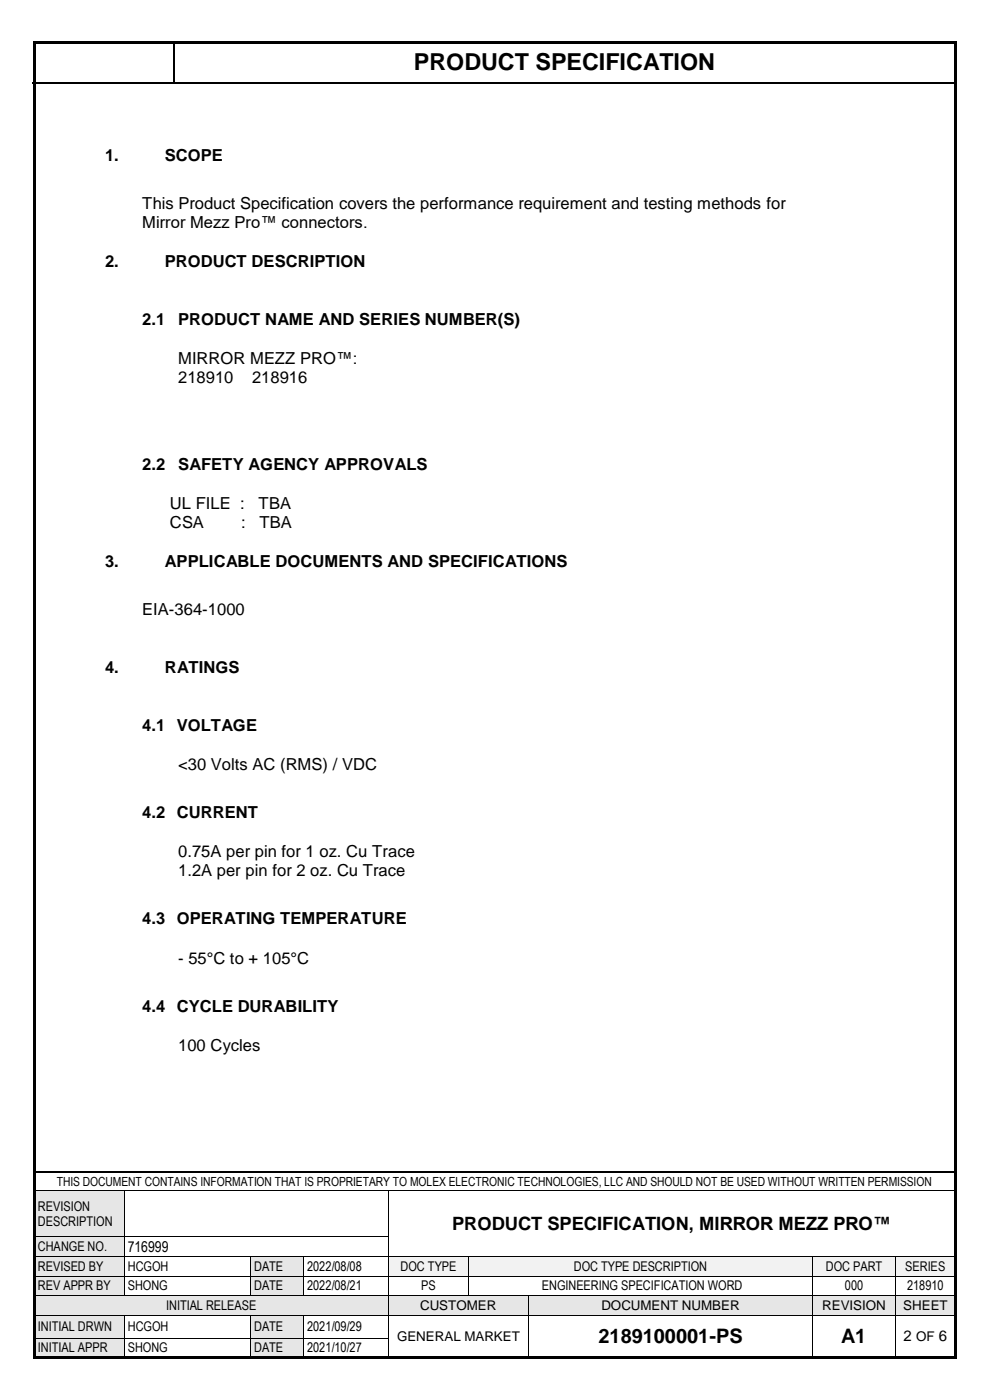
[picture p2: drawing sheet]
<svg xmlns="http://www.w3.org/2000/svg" width="210mm" height="297mm" viewBox="0 0 210 297" stroke-linecap="round" stroke-linejoin="round" font-family="sans-serif">
<defs><g id="words">
<text font-size="5" x="87.8" y="14.9">PRODUCT SPECIFICATION</text>
<g font-size="4.2">
<text x="126.9" y="284.9">2189100001-PS</text>
<text x="178.5" y="284.9">A1</text>
</g>
<text font-size="3.9" x="95.9" y="260.9">PRODUCT SPECIFICATION, MIRROR MEZZ PRO™</text>
<g font-size="3.5">
<text x="22.3" y="34.2">1.</text>
<text x="35" y="34.2">SCOPE</text>
<text x="30.2" y="44.3">This Product Specification covers the performance requirement and testing methods for</text>
<text x="30.2" y="48.4">Mirror Mezz Pro™ connectors.</text>
<text x="22.3" y="56.6">2.</text>
<text x="35" y="56.6">PRODUCT DESCRIPTION</text>
<text x="30.2" y="68.9">2.1</text>
<text x="37.8" y="68.9">PRODUCT NAME AND SERIES NUMBER(S)</text>
<text x="37.8" y="77.2">MIRROR MEZZ PRO™:</text>
<text x="37.8" y="81.3">218910</text>
<text x="53.5" y="81.3">218916</text>
<text x="30.2" y="99.6">2.2</text>
<text x="37.8" y="99.6">SAFETY AGENCY APPROVALS</text>
<text x="36" y="107.9">UL FILE :</text>
<text x="54.9" y="107.9">TBA</text>
<text x="36" y="112">CSA</text>
<text x="51.1" y="112">:</text>
<text x="55" y="112">TBA</text>
<text x="22.3" y="120.2">3.</text>
<text x="35" y="120.2">APPLICABLE DOCUMENTS AND SPECIFICATIONS</text>
<text x="30.2" y="130.4">EIA-364-1000</text>
<text x="22.3" y="142.7">4.</text>
<text x="35" y="142.7">RATINGS</text>
<text x="30.2" y="155">4.1 VOLTAGE</text>
<text x="37.8" y="163.3">&lt;30 Volts AC (RMS) / VDC</text>
<text x="30.2" y="173.5">4.2 CURRENT</text>
<text x="37.8" y="181.8">0.75A per pin for 1 oz. Cu Trace</text>
<text x="37.8" y="185.9">1.2A per pin for 2 oz. Cu Trace</text>
<text x="30.2" y="196.1">4.3 OPERATING TEMPERATURE</text>
<text x="37.8" y="204.4">- 55°C to + 105°C</text>
<text x="30.2" y="214.6">4.4 CYCLE DURABILITY</text>
<text x="37.8" y="223">100 Cycles</text>
</g>
<g font-size="3.2">
<text x="27.1" y="265.6">716999</text>
<text x="191.7" y="284.5">2 OF 6</text>
</g>
<g font-size="2.8">
<text x="8" y="256.9">REVISION</text>
<text x="8" y="260.1">DESCRIPTION</text>
<text x="8" y="265.5">CHANGE NO.</text>
<text x="8" y="269.6">REVISED BY</text>
<text x="27.1" y="269.6">HCGOH</text>
<text x="53.9" y="269.6">DATE</text>
<text x="65.2" y="269.6">2022/08/08</text>
<text x="85" y="269.6">DOC TYPE</text>
<text x="121.7" y="269.6">DOC TYPE DESCRIPTION</text>
<text x="175.2" y="269.6">DOC PART</text>
<text x="192" y="269.6">SERIES</text>
<text x="8" y="273.8">REV APPR BY</text>
<text x="27.1" y="273.8">SHONG</text>
<text x="53.9" y="273.8">DATE</text>
<text x="65.2" y="273.8">2022/08/21</text>
<text x="89.3" y="273.8">PS</text>
<text x="114.9" y="273.8">ENGINEERING SPECIFICATION WORD</text>
<text x="179.2" y="273.8">000</text>
<text x="192.4" y="273.8">218910</text>
<text x="35.2" y="277.9">INITIAL RELEASE</text>
<text x="89.1" y="277.9">CUSTOMER</text>
<text x="127.6" y="277.9">DOCUMENT NUMBER</text>
<text x="174.4" y="277.9">REVISION</text>
<text x="191.6" y="277.9">SHEET</text>
<text x="8" y="282.4">INITIAL DRWN</text>
<text x="8" y="286.8">INITIAL APPR</text>
<text x="27.1" y="282.4">HCGOH</text>
<text x="27.1" y="286.8">SHONG</text>
<text x="53.9" y="282.4">DATE</text>
<text x="53.9" y="286.8">DATE</text>
<text x="65.2" y="282.4">2021/09/29</text>
<text x="65.2" y="286.8">2021/10/27</text>
<text x="84.2" y="284.4">GENERAL MARKET</text>
</g>
<text font-size="2.7" x="12" y="251.6">THIS DOCUMENT CONTAINS INFORMATION THAT IS PROPRIETARY TO MOLEX ELECTRONIC TECHNOLOGIES, LLC AND SHOULD NOT BE USED WITHOUT WRITTEN PERMISSION</text>
</g></defs>
<g fill="#000">
<path d="M36.7 8.9h.3v.2h-.3z" fill-rule="evenodd"/>
<path d="M36.7 17.4h.3v.3h-.3z" fill-rule="evenodd"/>
</g>
<path d="M6.9 17.6h29.8M36.9 9.1v8.3M37 17.6h165.8M7.3 248.6h195.3" fill="none" stroke="#000" stroke-width=".34"/>
<g fill="#e6e6e6">
<path d="M7.3 252.8h19v9.5h-19z" fill-rule="evenodd"/>
<path d="M8 254.3h17.6v3.2h-17.6z" fill-rule="evenodd"/>
<path d="M8 257.5h17.6v3.3h-17.6z" fill-rule="evenodd"/>
</g>
<path d="M7.3 252.6h19M26.4 252.7v9.6M26.5 252.6h55.8M82.4 252.7v9.6M82.5 252.6h120.1" fill="none" stroke="#000" stroke-width=".21"/>
<g fill="#000">
<path d="M26.3 252.6h.2v.1h-.2z" fill-rule="evenodd"/>
<path d="M82.3 252.6h.2v.1h-.2z" fill-rule="evenodd"/>
</g>
<g fill="#e6e6e6">
<path d="M7.3 262.5h19v4h-19z" fill-rule="evenodd"/>
<path d="M8 262.9h17.6v3.2h-17.6z" fill-rule="evenodd"/>
</g>
<path d="M7.3 262.4h19M26.4 262.5v4M26.5 262.4h55.8M82.4 262.5v4" fill="none" stroke="#000" stroke-width=".21"/>
<g fill="#000">
<path d="M26.3 262.3h.2v.2h-.2z" fill-rule="evenodd"/>
<path d="M82.3 262.3h.2v.2h-.2z" fill-rule="evenodd"/>
</g>
<g fill="#e6e6e6">
<path d="M7.3 266.6h19v4h-19z" fill-rule="evenodd"/>
<path d="M8 267h17.6v3.2h-17.6z" fill-rule="evenodd"/>
</g>
<g fill="#fff">
<path d="M26.4 266.6h26.7v4h-26.7z" fill-rule="evenodd"/>
<path d="M27.1 267h25.3v3.2h-25.3z" fill-rule="evenodd"/>
</g>
<g fill="#e6e6e6">
<path d="M53.2 266.6h11.1v4h-11.1z" fill-rule="evenodd"/>
<path d="M53.9 267h9.7v3.2h-9.7z" fill-rule="evenodd"/>
</g>
<g fill="#f2f2f2">
<path d="M82.5 266.6h16.8v4h-16.8z" fill-rule="evenodd"/>
<path d="M83.2 267h15.4v3.2h-15.4z" fill-rule="evenodd"/>
<path d="M99.5 266.6h72.8v4h-72.8z" fill-rule="evenodd"/>
<path d="M100.1 267h71.5v3.2h-71.5z" fill-rule="evenodd"/>
<path d="M172.5 266.6h17.4v4h-17.4z" fill-rule="evenodd"/>
<path d="M173.1 267h16.1v3.2h-16.1z" fill-rule="evenodd"/>
<path d="M190.1 266.6h12.5v4h-12.5z" fill-rule="evenodd"/>
<path d="M190.7 267h11.1v3.2h-11.1z" fill-rule="evenodd"/>
</g>
<g fill="none" stroke="#000" stroke-width=".21">
<path d="M7.3 266.6h19M26.4 266.6v4M26.5 266.6h26.6M53.2 266.6v4M53.3 266.6h11.1M64.4 266.6v4M64.5 266.6h17.8M82.4 266.6v4M82.5 266.6h16.8M99.4 266.6v4M99.5 266.6h72.8M172.4 266.6v4"/>
<path d="M172.5 266.6h17.4M190 266.6v4M190.1 266.6h12.5"/>
</g>
<g fill="#000">
<path d="M26.3 266.5h.2v.1h-.2z" fill-rule="evenodd"/>
<path d="M53.1 266.5h.2v.1h-.2z" fill-rule="evenodd"/>
<path d="M64.4 266.5h.1v.1h-.1z" fill-rule="evenodd"/>
<path d="M82.3 266.5h.2v.1h-.2z" fill-rule="evenodd"/>
<path d="M99.3 266.5h.2v.1h-.2z" fill-rule="evenodd"/>
<path d="M172.3 266.5h.2v.1h-.2z" fill-rule="evenodd"/>
<path d="M189.9 266.5h.2v.1h-.2z" fill-rule="evenodd"/>
</g>
<g fill="#e6e6e6">
<path d="M7.3 270.8h19v4h-19z" fill-rule="evenodd"/>
<path d="M8 271.2h17.6v3.2h-17.6z" fill-rule="evenodd"/>
</g>
<g fill="#fff">
<path d="M26.4 270.8h26.7v4h-26.7z" fill-rule="evenodd"/>
<path d="M27.1 271.2h25.3v3.2h-25.3z" fill-rule="evenodd"/>
</g>
<g fill="#e6e6e6">
<path d="M53.2 270.8h11.1v4h-11.1z" fill-rule="evenodd"/>
<path d="M53.9 271.2h9.7v3.2h-9.7z" fill-rule="evenodd"/>
</g>
<g fill="#fff">
<path d="M64.5 270.8h17.8v4h-17.8z" fill-rule="evenodd"/>
<path d="M65.2 271.2h16.4v3.2h-16.4z" fill-rule="evenodd"/>
</g>
<g fill="none" stroke="#000" stroke-width=".21">
<path d="M7.3 270.7h19M26.4 270.8v4M26.5 270.7h26.6M53.2 270.8v4M53.3 270.7h11.1M64.4 270.8v4M64.5 270.7h17.8M82.4 270.8v4M82.5 270.7h16.8M99.4 270.8v4M99.5 270.7h72.8M172.4 270.8v4"/>
<path d="M172.5 270.7h17.4M190 270.8v4M190.1 270.7h12.5"/>
</g>
<g fill="#000">
<path d="M26.3 270.6h.2v.2h-.2z" fill-rule="evenodd"/>
<path d="M53.1 270.6h.2v.2h-.2z" fill-rule="evenodd"/>
<path d="M64.4 270.6h.1v.2h-.1z" fill-rule="evenodd"/>
<path d="M82.3 270.6h.2v.2h-.2z" fill-rule="evenodd"/>
<path d="M99.3 270.6h.2v.2h-.2z" fill-rule="evenodd"/>
<path d="M172.3 270.6h.2v.2h-.2z" fill-rule="evenodd"/>
<path d="M189.9 270.6h.2v.2h-.2z" fill-rule="evenodd"/>
</g>
<g fill="#e6e6e6">
<path d="M7.3 274.9h75v4h-75z" fill-rule="evenodd"/>
<path d="M8 275.3h73.6v3.2h-73.6z" fill-rule="evenodd"/>
<path d="M82.5 274.9h29.5v4h-29.5z" fill-rule="evenodd"/>
<path d="M83.2 275.3h28.1v3.2h-28.1z" fill-rule="evenodd"/>
<path d="M112.2 274.9h60.1v4h-60.1z" fill-rule="evenodd"/>
<path d="M112.8 275.3h58.8v3.2h-58.8z" fill-rule="evenodd"/>
<path d="M172.5 274.9h17.4v4h-17.4z" fill-rule="evenodd"/>
<path d="M173.1 275.3h16.1v3.2h-16.1z" fill-rule="evenodd"/>
<path d="M190.1 274.9h12.5v4h-12.5z" fill-rule="evenodd"/>
<path d="M190.7 275.3h11.1v3.2h-11.1z" fill-rule="evenodd"/>
</g>
<g fill="none" stroke="#000" stroke-width=".21">
<path d="M7.3 274.9h19M26.5 274.9h26.6M53.3 274.9h11.1M64.5 274.9h17.8M82.4 274.9v4M82.5 274.9h16.8M99.5 274.9h12.5M112.1 274.9v4M112.2 274.9h60.1M172.4 274.9v4M172.5 274.9h17.4M190 274.9v4"/>
<path d="M190.1 274.9h12.5"/>
</g>
<g fill="#000">
<path d="M26.3 274.8h.2v.1h-.2z" fill-rule="evenodd"/>
<path d="M53.1 274.8h.2v.1h-.2z" fill-rule="evenodd"/>
<path d="M64.4 274.8h.1v.1h-.1z" fill-rule="evenodd"/>
<path d="M82.3 274.8h.2v.1h-.2z" fill-rule="evenodd"/>
<path d="M99.3 274.8h.2v.1h-.2z" fill-rule="evenodd"/>
<path d="M112 274.8h.2v.1h-.2z" fill-rule="evenodd"/>
<path d="M172.3 274.8h.2v.1h-.2z" fill-rule="evenodd"/>
<path d="M189.9 274.8h.2v.1h-.2z" fill-rule="evenodd"/>
</g>
<g fill="#e6e6e6">
<path d="M7.3 279.1h19v4.7h-19z" fill-rule="evenodd"/>
<path d="M8 279.8h17.6v3.2h-17.6z" fill-rule="evenodd"/>
<path d="M53.2 279.1h11.1v4.7h-11.1z" fill-rule="evenodd"/>
<path d="M53.9 279.8h9.7v3.2h-9.7z" fill-rule="evenodd"/>
</g>
<g fill="#fff">
<path d="M112.2 279.1h60.1v8.6h-60.1z" fill-rule="evenodd"/>
<path d="M112.8 281h58.8v4.8h-58.8z" fill-rule="evenodd"/>
<path d="M172.5 279.1h17.4v8.6h-17.4z" fill-rule="evenodd"/>
<path d="M173.1 281h16.1v4.8h-16.1z" fill-rule="evenodd"/>
<path d="M190.1 279.1h12.5v8.6h-12.5z" fill-rule="evenodd"/>
<path d="M190.7 281.6h11.1v3.6h-11.1z" fill-rule="evenodd"/>
</g>
<g fill="none" stroke="#000" stroke-width=".21">
<path d="M7.3 279h19M26.4 279.1v4.7M26.5 279h26.6M53.2 279.1v4.7M53.3 279h11.1M64.4 279.1v4.7M64.5 279h17.8M82.4 279.1v4.7M82.5 279h29.5M112.1 279.1v4.7M112.2 279h60.1M172.4 279.1v4.7"/>
<path d="M172.5 279h17.4M190 279.1v4.7M190.1 279h12.5"/>
</g>
<g fill="#000">
<path d="M26.3 278.9h.2v.2h-.2z" fill-rule="evenodd"/>
<path d="M53.1 278.9h.2v.2h-.2z" fill-rule="evenodd"/>
<path d="M64.4 278.9h.1v.2h-.1z" fill-rule="evenodd"/>
<path d="M82.3 278.9h.2v.2h-.2z" fill-rule="evenodd"/>
<path d="M112 278.9h.2v.2h-.2z" fill-rule="evenodd"/>
<path d="M172.3 278.9h.2v.2h-.2z" fill-rule="evenodd"/>
<path d="M189.9 278.9h.2v.2h-.2z" fill-rule="evenodd"/>
</g>
<g fill="#e6e6e6">
<path d="M7.3 284h19v3.7h-19z" fill-rule="evenodd"/>
<path d="M8 284.2h17.6v3.2h-17.6z" fill-rule="evenodd"/>
<path d="M53.2 284h11.1v3.7h-11.1z" fill-rule="evenodd"/>
<path d="M53.9 284.2h9.7v3.2h-9.7z" fill-rule="evenodd"/>
</g>
<path d="M7.3 283.9h19M26.4 284v3.7M26.5 283.9h26.6M53.2 284v3.7M53.3 283.9h11.1M64.4 284v3.7M64.5 283.9h17.8M82.4 284v3.7M112.1 284v3.7M172.4 284v3.7M190 284v3.7" fill="none" stroke="#000" stroke-width=".21"/>
<g fill="#000">
<path d="M7 8.8h.5v.5h-.5z" fill-rule="evenodd"/>
<path d="M7 8.8h.5v.5h-.5z" fill-rule="evenodd"/>
<path d="M7.5 8.8h195v.5h-195z" fill-rule="evenodd"/>
<path d="M202.5 8.8h.5v.5h-.5z" fill-rule="evenodd"/>
<path d="M202.5 8.8h.5v.5h-.5z" fill-rule="evenodd"/>
<path d="M7 9.3h.5v278.4h-.5z" fill-rule="evenodd"/>
<path d="M7 287.7h.5v.5h-.5z" fill-rule="evenodd"/>
<path d="M7 287.7h.5v.5h-.5z" fill-rule="evenodd"/>
<path d="M7.5 287.7h195v.5h-195z" fill-rule="evenodd"/>
<path d="M26.3 283.8h.2v.2h-.2z" fill-rule="evenodd"/>
<path d="M53.1 283.8h.2v.2h-.2z" fill-rule="evenodd"/>
<path d="M64.4 283.8h.1v.2h-.1z" fill-rule="evenodd"/>
<path d="M82.3 283.8h.2v.2h-.2z" fill-rule="evenodd"/>
<path d="M112 283.8h.2v.2h-.2z" fill-rule="evenodd"/>
<path d="M172.3 283.8h.2v.2h-.2z" fill-rule="evenodd"/>
<path d="M189.9 283.8h.2v.2h-.2z" fill-rule="evenodd"/>
<path d="M202.5 9.3h.5v278.4h-.5z" fill-rule="evenodd"/>
<path d="M202.5 287.7h.5v.5h-.5z" fill-rule="evenodd"/>
<path d="M202.5 287.7h.5v.5h-.5z" fill-rule="evenodd"/>
</g>
<use href="#words"/>
</svg>
